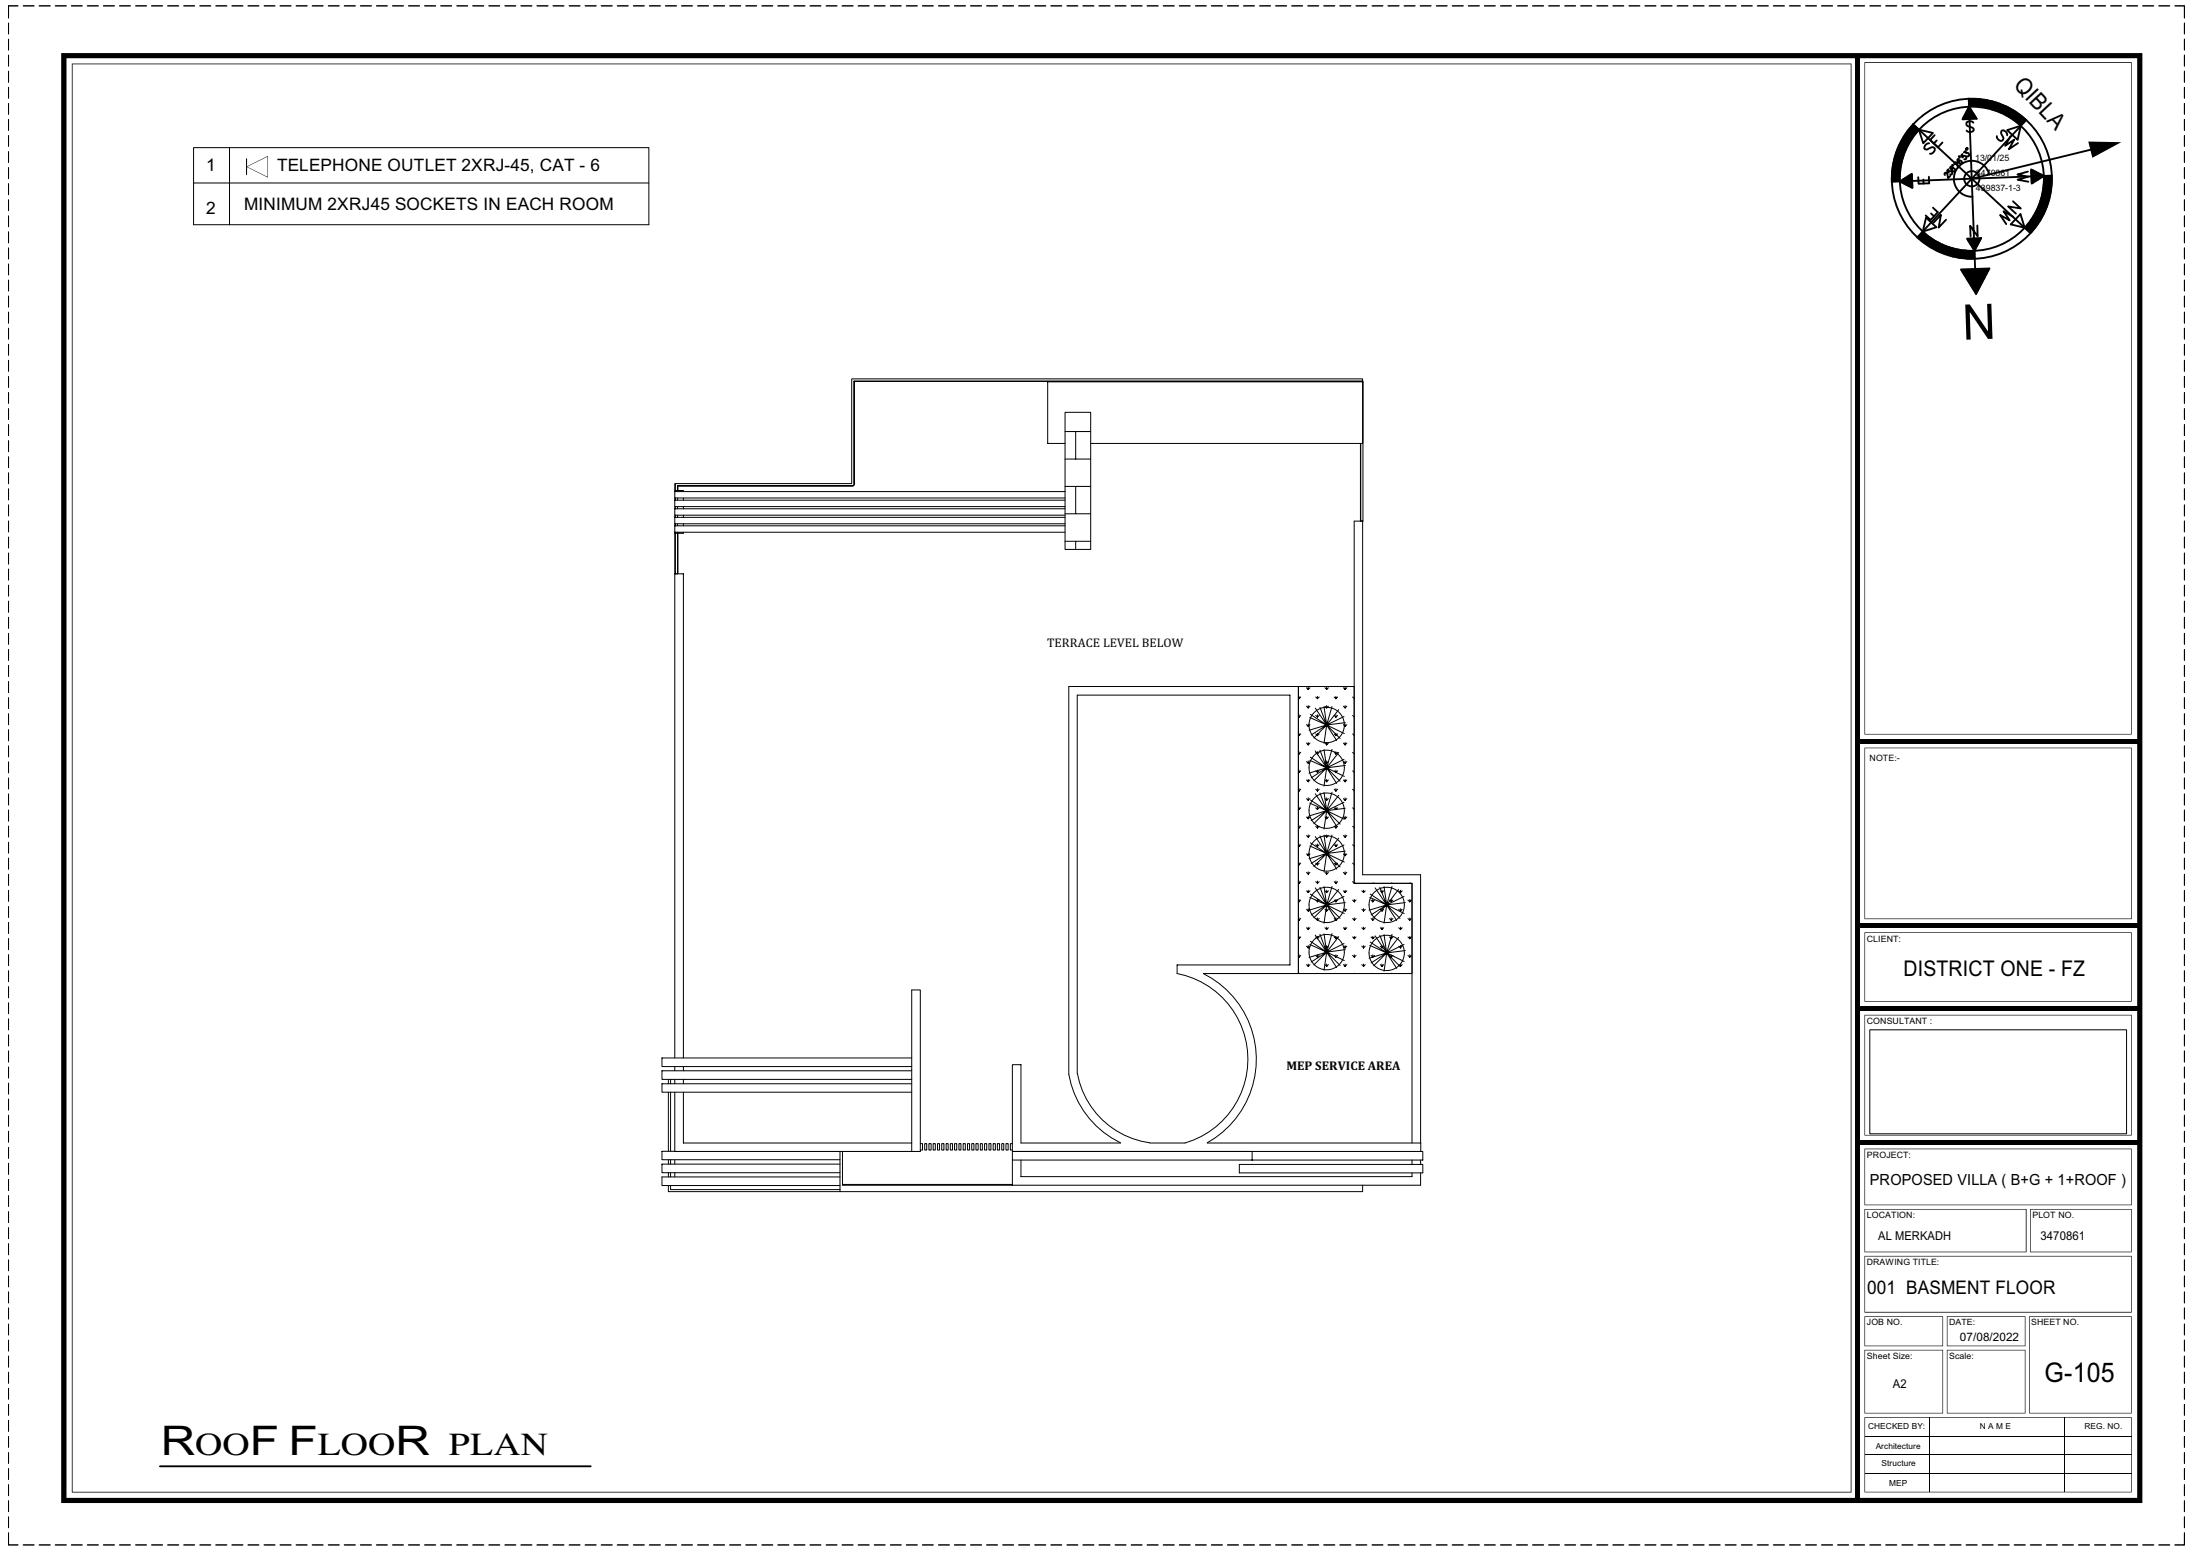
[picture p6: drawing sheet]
<svg xmlns="http://www.w3.org/2000/svg" width="297mm" height="210mm" viewBox="0 0 297 210" stroke-linecap="round" stroke-linejoin="round" font-family="sans-serif">
<defs><g id="words">
<text font-size="7.6" x="270.2" y="41.1" transform="rotate(178 270.2 41.1)">N</text>
<text font-size="4.4" x="21.8" y="197">ROOF FLOOR PLAN</text>
<text font-size="4.2" x="276.9" y="187.2">G-105</text>
<text font-size="3.6" x="272.6" y="11.6" transform="rotate(47 272.6 11.6)">QIBLA</text>
<text font-size="3.3" x="257.8" y="132.1">DISTRICT ONE - FZ</text>
<text font-size="2.9" x="252.9" y="175.2">001 BASMENT FLOOR</text>
<g font-size="2.7">
<text x="27.9" y="23.2" transform="rotate(-1 27.9 23.2)">1</text>
<text x="33.1" y="28.5">MINIMUM 2XRJ45 SOCKETS IN EACH ROOM</text>
</g>
<g font-size="2.6">
<text x="37.5" y="23.2">TELEPHONE OUTLET 2XRJ-45, CAT - 6</text>
<text x="27.9" y="29">2</text>
</g>
<text font-size="2.4" x="253.2" y="160.5">PROPOSED VILLA ( B+G + 1+ROOF )</text>
<g font-size="2">
<text x="141.8" y="87.5">TERRACE LEVEL BELOW</text>
<text x="174.2" y="144.9">MEP SERVICE AREA</text>
</g>
<g font-size="1.9">
<text x="254.4" y="167.8">AL MERKADH</text>
<text x="276.3" y="167.8">3470861</text>
<text x="256.4" y="187.9">A2</text>
</g>
<text font-size="1.8" x="265.4" y="181.6">07/08/2022</text>
<g font-size="1.4">
<text x="253.2" y="103">NOTE:-</text>
<text x="252.8" y="127.5">CLIENT:</text>
<text x="252.8" y="138.7">CONSULTANT :</text>
<text x="252.8" y="156.8">PROJECT:</text>
<text x="252.8" y="165">LOCATION:</text>
<text x="275.3" y="165">PLOT NO.</text>
<text x="252.8" y="171.3">DRAWING TITLE:</text>
<text x="252.8" y="179.5">JOB NO.</text>
<text x="275.1" y="179.4">SHEET NO.</text>
<text x="252.8" y="184">Sheet Size:</text>
<text x="264" y="184">Scale:</text>
</g>
<g font-size="1.3">
<text x="264" y="179.4">DATE:</text>
<text x="253" y="193.5">CHECKED BY:</text>
<text x="254" y="196.2">Architecture</text>
<text x="268.1" y="193.5">N A M E</text>
<text x="282.3" y="193.5">REG. NO.</text>
<text x="254.8" y="198.5">Structure</text>
<text x="255.9" y="201.1">MEP</text>
</g>
<g font-size="1.2">
<text x="267.5" y="21.7">13/01/25</text>
<text x="267.6" y="23.8">3470861</text>
<text x="267.6" y="25.8">439837-1-3</text>
</g>
</g></defs>
<g fill="none" stroke="#000" stroke-width=".14">
<path d="M26.2 20h61.7v10.4h-61.7zM31.1 20v10.4M26.2 24.8h61.7M33.4 21.5v2.2M115.7 51.6l-.1 14 .1-14h68.8h-68.9M144.2 55.8h3.5v18.6h-3.5zM144.2 58.4h3.5M145.7 58.4v3.8M184.5 51.6v.1M184.6 51.7l-.1 8.3zM91.4 66.6v.8h52.8M91.4 67.7v.9h52.8"/>
<path d="M91.4 68.9v.9h52.8M91.4 70.1v.8h52.8M91.4 71.2v.9h52.8M91.4 66.6h52.8M91.4 67.7h52.8M91.4 68.9h52.8M91.4 70.1h52.8M91.4 71.2h52.8M91.4 66.6v-.2h1.2v.2M91.4 67.4v.3M91.4 68.6v.3M91.4 69.8v.3"/>
<path d="M91.4 70.9v.3M91.4 72.2v71M91.4 77.7h1.2v65.5M91.5 65.5h-.1v.9M91.5 65.5h23.8v-14.2h69.2v.3h-68.9v14.2h-23.8M91.5 65.5v1.1M91.5 67.4v.3M91.5 68.6v.3M91.5 69.8v.3M91.5 70.9v.3M91.5 72.1v5.6M91.8 65.8h23.7h-23.7"/>
<path d="M91.8 65.8v.8M91.8 67.4v.3M91.8 68.6v.3M91.8 69.8v.3M91.8 70.9v.3M91.8 72.1v5.6M91.8 72.2v5.5M91.8 65.8v.6M92.6 72.1v.1h-1.2v-.1M92.6 67.4v.3M92.6 68.6v.3M92.6 69.8v.3"/>
<path d="M92.6 70.9v.3M144.2 60h-2.3v-8.3h42.7v18.9h-.3v-10.6M144.2 62.2h3.5M144.2 65.9h3.5M144.2 69.6h3.5M144.2 73.3h3.5M145.7 65.9v3.7M145.7 73.3v1.1M147.7 60h36.8M184.2 60v10.6M175.8 93h7.6v26.6h7.8v12.2h-15.4zM175.8 99.5l.1 .1"/>
<path d="M175.8 94.5l.1 .1M175.9 94.3v.3M175.9 96.8v.3M175.9 99.3v.3M176.2 94.4l-.3 .2M176.2 96.9l-.3 .2-.1-.1M176.2 99.4l-.3 .2M176.9 98.1l.3 .3M176.9 95.6l.3 .3M176.9 93.1l.3 .3M177.2 93v.4M177.2 95.5v.4"/>
<path d="M177.2 98v.4M177.4 93.1l-.2 .3M177.4 95.6l-.2 .3M177.4 98.1l-.2 .3M177.5 96.7l2.2 1.5-1.8 1.7M177.6 99.5l2.1-1.3 1.8 1.8M178.1 95.9l1.6 2.3-2.3-1.1M178.2 96.9l.2 .2 .3-.2M178.2 99.4l.2 .2M178.2 94.4l.2 .2M178.4 94.3v.3M178.4 96.8v.3"/>
<path d="M178.4 99.3v.3M178.7 94.4l-.3 .2M178.7 99.4l-.3 .2M178.8 95.8l.9 2.4 2.4 1.1M179.3 95.7l.4 2.5 2.3-1.2M179.4 98.1l.3 .3M179.4 95.6l.3 .3M179.4 93.1l.3 .3M179.7 93v.4M179.7 95.5v.4M179.7 98v.4M179.9 93.1l-.2 .3"/>
<path d="M179.9 95.6l-.2 .3M179.9 98.1l-.2 .3M180.4 95.7l-.7 2.5-.4 2.4M180.7 96.9l.2 .2 .3-.2M180.7 99.4l.2 .2M180.7 94.4l.2 .2M180.9 94.3v.3M180.9 96.8v.3M180.9 99.3v.3M181.2 94.4l-.3 .2M181.2 99.4l-.3 .2M181.3 96.1l-1.6 2.1-2.4 .7"/>
<path d="M181.9 98.1l.3 .3M181.9 95.6l.3 .3M181.9 93.1l.3 .3M182.2 93v.4M182.2 95.5v.4M182.2 98v.4M182.2 97.8l-2.5 .4 1.3 2.1M182.4 93.1l-.2 .3M182.4 95.6l-.2 .3M182.4 98.1l-.2 .3M183.2 99.4l.2 .2M183.2 96.9l.2 .2"/>
<path d="M183.2 94.4l.2 .2M175.8 119.5l.1 .1M175.8 117l.1 .1M175.8 114.5l.1 .1M175.8 112l.1 .1M175.8 109.5l.1 .1M175.8 107l.1 .1M175.9 101.8v.3M175.9 104.3v.3M175.9 106.8v.3M175.9 109.3v.3M175.9 111.8v.3"/>
<path d="M175.9 114.3v.3M175.9 116.8v.3M175.9 119.3v.3M176.2 101.9l-.3 .2-.1-.1M176.2 104.4l-.3 .2-.1-.1M176.2 106.9l-.3 .2M176.2 109.4l-.3 .2M176.2 111.9l-.3 .2M176.2 114.4l-.3 .2M176.2 116.9l-.3 .2M176.2 119.4l-.3 .2M176.9 103.1l.3 .2 .2-.2"/>
<path d="M176.9 105.6l.3 .2 .2-.2M176.9 118.1l.3 .3M176.9 115.6l.3 .3M176.9 113.1l.3 .3M176.9 110.6l.3 .3M176.9 108.1l.3 .3M176.9 100.6l.3 .2M177.2 100.5v.4M177.2 103v.4M177.2 105.5v.4M177.2 108v.4M177.2 110.5v.4"/>
<path d="M177.2 113v.4M177.2 115.5v.4M177.2 118v.4M177.4 100.6l-.2 .2M177.4 108.1l-.2 .3M177.4 110.6l-.2 .3M177.4 113.1l-.2 .3M177.4 115.6l-.2 .3M177.4 118.1l-.2 .3M177.5 102.5l2.2 1.5-1.8 1.7M177.5 108.3l2.2 1.5-1.8 1.7M177.5 114.1l2.2 1.5-1.8 1.7"/>
<path d="M177.6 105.3l2.1-1.3 1.8 1.8M177.6 111.1l2.1-1.3 1.8 1.8M177.6 116.9l2.1-1.3 1.8 1.8M178.1 101.7l1.6 2.3-2.3-1.1M178.1 107.5l1.6 2.3-2.3-1.1M178.1 113.3l1.6 2.3-2.3-1.1M178.2 101.9l.2 .2 .3-.2M178.2 104.4l.2 .2 .3-.2M178.2 119.4l.2 .2M178.2 116.9l.2 .2M178.2 114.4l.2 .2M178.2 111.9l.2 .2"/>
<path d="M178.2 109.4l.2 .2M178.2 106.9l.2 .2M178.4 101.8v.3M178.4 104.3v.3M178.4 106.8v.3M178.4 109.3v.3M178.4 111.8v.3M178.4 114.3v.3M178.4 116.8v.3M178.4 119.3v.3M178.7 106.9l-.3 .2M178.7 109.4l-.3 .2"/>
<path d="M178.7 111.9l-.3 .2M178.7 114.4l-.3 .2M178.7 116.9l-.3 .2M178.7 119.4l-.3 .2M178.8 101.6l.9 2.4 2.4 1.1M178.8 107.4l.9 2.4 2.4 1.1M178.8 113.2l.9 2.4 2.4 1.1M179.3 101.5l.4 2.5 2.3-1.2M179.3 107.3l.4 2.5 2.3-1.2M179.3 113.1l.4 2.5 2.3-1.2M179.4 103.1l.3 .2 .2-.2M179.4 105.6l.3 .2 .2-.2"/>
<path d="M179.4 118.1l.3 .3M179.4 115.6l.3 .3M179.4 113.1l.3 .3M179.4 110.6l.3 .3M179.4 108.1l.3 .3M179.4 100.6l.3 .2M179.7 100.5v.4M179.7 103v.4M179.7 105.5v.4M179.7 108v.4M179.7 110.5v.4M179.7 113v.4"/>
<path d="M179.7 115.5v.4M179.7 118v.4M179.9 100.6l-.2 .2M179.9 108.1l-.2 .3M179.9 110.6l-.2 .3M179.9 113.1l-.2 .3M179.9 115.6l-.2 .3M179.9 118.1l-.2 .3M180.4 101.5l-.7 2.5-.4 2.4M180.4 107.3l-.7 2.5-.4 2.4M180.4 113.1l-.7 2.5-.4 2.4M180.7 101.9l.2 .2 .3-.2"/>
<path d="M180.7 104.4l.2 .2 .3-.2M180.7 119.4l.2 .2M180.7 116.9l.2 .2M180.7 114.4l.2 .2M180.7 111.9l.2 .2M180.7 109.4l.2 .2M180.7 106.9l.2 .2M180.9 101.8v.3M180.9 104.3v.3M180.9 106.8v.3M180.9 109.3v.3M180.9 111.8v.3"/>
<path d="M180.9 114.3v.3M180.9 116.8v.3M180.9 119.3v.3M181.2 106.9l-.3 .2M181.2 109.4l-.3 .2M181.2 111.9l-.3 .2M181.2 114.4l-.3 .2M181.2 116.9l-.3 .2M181.2 119.4l-.3 .2M181.3 101.9l-1.6 2.1-2.4 .7M181.3 107.7l-1.6 2.1-2.4 .7M181.3 113.5l-1.6 2.1-2.4 .7"/>
<path d="M181.9 103.1l.3 .2 .2-.2M181.9 105.6l.3 .2 .2-.2M181.9 118.1l.3 .3M181.9 115.6l.3 .3M181.9 113.1l.3 .3M181.9 110.6l.3 .3M181.9 108.1l.3 .3M181.9 100.6l.3 .2M182.2 100.5v.4M182.2 103v.4M182.2 105.5v.4M182.2 108v.4"/>
<path d="M182.2 110.5v.4M182.2 113v.4M182.2 115.5v.4M182.2 118v.4M182.2 103.6l-2.5 .4 1.3 2.1M182.2 109.4l-2.5 .4 1.3 2.1M182.2 115.2l-2.5 .4 1.3 2.1M182.4 100.6l-.2 .2M182.4 108.1l-.2 .3M182.4 110.6l-.2 .3M182.4 113.1l-.2 .3M182.4 115.6l-.2 .3"/>
<path d="M182.4 118.1l-.2 .3M183.2 119.4l.2 .2M183.2 116.9l.2 .2M183.2 114.4l.2 .2M183.2 111.9l.2 .2M183.2 109.4l.2 .2M183.2 106.9l.2 .2M183.2 104.4l.2 .2M183.2 101.9l.2 .2M183.4 119.6v-49h1.1v47.8h7.9v36.4M183.4 119.6h7.8v35.2M183.4 119.6h.1"/>
<path d="M185.9 119.6h.1M188.4 119.6h.1M190.9 119.6h.1M163 131.8a13 13 0 0 1 .5 22.9M163 131.8h12.8v-38.8h-31.1v52.5a12.7 12.7 0 0 0 7.1 9.2M175.8 129.5l.1 .1M175.8 127l.1 .1M175.9 121.8v.3M175.9 124.3v.3M175.9 126.8v.3M175.9 129.3v.3M175.9 131.8h.1"/>
<path d="M176.2 121.9l-.3 .2-.1-.1M176.2 124.4l-.3 .2-.1-.1M176.2 126.9l-.3 .2M176.2 129.4l-.3 .2M176.9 123.1l.3 .2 .2-.2M176.9 125.6l.3 .2 .2-.2M176.9 130.6l.3 .2 .2-.2M176.9 128.1l.3 .2M176.9 120.6l.3 .3M177.2 120.5v.4M177.2 123v.4M177.2 125.5v.4"/>
<path d="M177.2 128v.4M177.2 130.5v.4M177.4 120.6l-.2 .3M177.4 128.1l-.2 .2M177.5 127.5l2.2 1.4-1.8 1.8M177.5 121.1l2.2 1.4-1.8 1.8M177.6 130.2l2.1-1.3 1.8 1.8M177.6 123.9l2.1-1.4 1.8 1.8M178.1 126.6l1.6 2.3-2.3-1M178.1 120.2l1.6 2.3-2.3-1M178.2 121.9l.2 .2 .3-.2M178.2 124.4l.2 .2 .3-.2"/>
<path d="M178.2 129.4l.2 .2M178.2 126.9l.2 .2M178.4 121.8v.3M178.4 124.3v.3M178.4 126.8v.3M178.4 129.3v.3M178.4 131.8h.1M178.7 126.9l-.3 .2M178.7 129.4l-.3 .2M178.8 126.5l.9 2.4 2.4 1.2M178.8 120.1l.9 2.4 2.4 1.2M179.3 126.4l.4 2.5 2.3-1.1"/>
<path d="M179.3 120l.4 2.5 2.3-1.1M179.4 123.1l.3 .2 .2-.2M179.4 125.6l.3 .2 .2-.2M179.4 130.6l.3 .2 .2-.2M179.4 128.1l.3 .2M179.4 120.6l.3 .3M179.7 120.5v.4M179.7 123v.4M179.7 125.5v.4M179.7 128v.4M179.7 130.5v.4M179.9 120.6l-.2 .3"/>
<path d="M179.9 128.1l-.2 .2M180.4 126.4l-.7 2.5-.4 2.5M180.4 120l-.7 2.5-.4 2.5M180.7 121.9l.2 .2 .3-.2M180.7 124.4l.2 .2 .3-.2M180.7 129.4l.2 .2M180.7 126.9l.2 .2M180.9 121.8v.3M180.9 124.3v.3M180.9 126.8v.3M180.9 129.3v.3M180.9 131.8h.1"/>
<path d="M181.2 126.9l-.3 .2M181.2 129.4l-.3 .2M181.3 126.8l-1.6 2.1-2.4 .7M181.3 120.4l-1.6 2.1-2.4 .7M181.9 123.1l.3 .2 .2-.2M181.9 125.6l.3 .2 .2-.2M181.9 130.6l.3 .2 .2-.2M181.9 128.1l.3 .2M181.9 120.6l.3 .3M182.2 120.5v.4M182.2 123v.4M182.2 125.5v.4"/>
<path d="M182.2 128v.4M182.2 130.5v.4M182.2 128.6l-2.5 .3 1.3 2.1M182.2 122.2l-2.5 .3 1.3 2.1M182.4 120.6l-.2 .3M182.4 128.1l-.2 .2M183.2 121.9l.2 .2 .3-.2M183.2 124.4l.2 .2 .3-.2M183.2 129.4l.2 .2M183.2 126.9l.2 .2M183.4 121.8v.3M183.4 124.3v.3"/>
<path d="M183.4 126.8v.3M183.4 129.3v.3M183.4 131.8h.1M183.7 126.9l-.3 .2M183.7 129.4l-.3 .2M184.4 123.1l.3 .2 .2-.2M184.4 125.6l.3 .2 .2-.2M184.4 130.6l.3 .2 .2-.2M184.4 128.1l.3 .2M184.4 120.6l.3 .3M184.7 120.5v.4M184.7 123v.4"/>
<path d="M184.7 125.5v.4M184.7 128v.4M184.7 130.5v.4M184.9 120.6l-.2 .3M184.9 128.1l-.2 .2M185.6 121.1l2.2 1.4-1.8 1.8M185.6 127.6l2.2 1.4-1.8 1.8M185.7 121.9l.2 .2 .3-.2M185.7 124.4l.2 .2 .3-.2M185.7 129.4l.2 .2M185.7 126.9l.2 .2M185.7 123.9l2.1-1.4 1.8 1.8"/>
<path d="M185.7 130.4l2.1-1.4 1.8 1.8M185.9 121.8v.3M185.9 124.3v.3M185.9 126.8v.3M185.9 129.3v.3M185.9 131.8h.1M186.2 126.9l-.3 .2M186.2 129.4l-.3 .2M186.2 120.2l1.6 2.3-2.3-1M186.2 126.7l1.6 2.3-2.3-1M186.9 120.1l.9 2.4 2.4 1.2M186.9 126.6l.9 2.4 2.4 1.2"/>
<path d="M186.9 123.1l.3 .2 .2-.2M186.9 125.6l.3 .2 .2-.2M186.9 130.6l.3 .2 .2-.2M186.9 128.1l.3 .2M186.9 120.6l.3 .3M187.2 120.5v.4M187.2 123v.4M187.2 125.5v.4M187.2 128v.4M187.2 130.5v.4M187.4 120.6l-.2 .3M187.4 128.1l-.2 .2"/>
<path d="M187.4 120l.4 2.5 2.4-1.1M187.4 126.5l.4 2.5 2.4-1.1M188.2 121.9l.2 .2 .2-.2M188.2 124.4l.2 .2 .2-.2M188.2 129.4l.2 .2M188.2 126.9l.2 .2M188.4 121.8v.3M188.4 124.3v.3M188.4 126.8v.3M188.4 129.3v.3M188.4 131.8h.1M188.5 120l-.7 2.5-.4 2.5"/>
<path d="M188.5 126.5l-.7 2.5-.4 2.5M188.6 126.9l-.2 .2M188.6 129.4l-.2 .2M189.4 120.4l-1.6 2.1-2.4 .7M189.4 126.9l-1.6 2.1-2.4 .7M189.4 123.1l.3 .2 .2-.2M189.4 125.6l.3 .2 .2-.2M189.4 130.6l.3 .2 .2-.2M189.4 128.1l.3 .2M189.4 120.6l.3 .3M189.7 120.5v.4M189.7 123v.4"/>
<path d="M189.7 125.5v.4M189.7 128v.4M189.7 130.5v.4M189.9 120.6l-.2 .3M189.9 128.1l-.2 .2M190.3 122.2l-2.5 .3 1.4 2.1M190.3 128.7l-2.5 .3 1.4 2.1M190.7 121.9l.2 .2 .2-.2M190.7 124.4l.2 .2 .2-.2M190.7 129.4l.2 .2M190.7 126.9l.2 .2M190.9 121.8v.3"/>
<path d="M190.9 124.3v.3M190.9 126.8v.3M190.9 129.3v.3M190.9 131.8h.1M191.1 126.9l-.2 .2M191.1 129.4l-.2 .2M253.2 139.4h34.8v14.1h-34.8zM90.5 146.1v.6M90.5 147.9v8M90.5 157v.6M90.5 158.8v.6M90.8 146.1v.6"/>
<path d="M90.8 147.9v8M90.8 157v.6M90.8 158.8v.6M91.4 147.9v8h33.2v-21.9h-1.1v21.9M91.4 144.4v.6M91.4 146.1v.6M91.4 157v.6M91.4 158.8v.6M91.4 155.9h-1.7v1.1h24.1M92.6 144.4v.6M92.6 146.1v.6M92.6 147.9v6.9h30.9"/>
<path d="M113.8 155.9v5.4h70.7v-.8M113.8 159.4h-24.1v1.1h24.1M113.8 157.6h-24.1v1.2h24.1M114.1 155.9v4.6h78.3v-1.7M123.5 143.2h-33.8v1.2h33.8M123.5 145h-33.8v1.1h33.8M123.5 146.7h-33.8v1.2h33.8M124.6 154.8h.3v.9h-.3M125.2 154.8h.3v.9h-.3zM125.8 154.8h.3v.9h-.3zM126.4 154.8h.3v.9h-.3zM127 154.8h.2v.9h-.2z"/>
<path d="M127.5 154.8h.3v.9h-.3zM128.1 154.8h.3v.9h-.3zM128.7 154.8h.3v.9h-.3zM129.3 154.8h.3v.9h-.3zM129.9 154.8h.2v.9h-.2zM130.4 154.8h.3v.9h-.3zM131 154.8h.3v.9h-.3zM131.6 154.8h.3v.9h-.3zM132.2 154.8h.3v.9h-.3zM132.8 154.8h.2v.9h-.2zM133.3 154.8h.3v.9h-.3zM133.9 154.8h.3v.9h-.3z"/>
<path d="M134.5 154.8h.3v.9h-.3zM135.1 154.8h.3v.9h-.3zM135.7 154.8h.2v.9h-.2zM136.2 154.8h.3v.9h-.3zM137.1 157.1v3.4M137.1 154.8h-.3v.9h.3M137.1 155.9h32.5v1.2h-32.5zM138.3 157.1v2.2h52.9v-.5M145.9 145.4v-51.3h28.8v36.6h-15.3v1.1a11.8 11.8 0 0 1 9.6 11.1 11.8 11.8 0 0 1-8.5 11.9M145.9 145.4a11.6 11.6 0 0 0 9.8 9.3M151.8 154.8h-13.5v-10.6h-1.2v11.7h55.3v-1.1h-28.9M155.7 154.8h4.8"/>
<path d="M167.8 157.7h24.9v1.1h-24.9zM191.2 157.1v.6M192.4 157.1v.6M192.4 155.9h.3v1.2h-23.1M90.5 160.5v.8h23.3M90.8 160.5v.6h23M114.1 160.4h23M252.6 197h36.1M252.6 199.5h36.1M252.6 194.4h36.1M261.3 191.9v10.1M279.5 191.9v10.1"/>
<circle cx="179.7" cy="98.2" r="2.39"/>
<circle cx="179.7" cy="115.6" r="2.39"/>
<circle cx="179.7" cy="104" r="2.39"/>
<circle cx="179.7" cy="109.8" r="2.39"/>
<circle cx="179.7" cy="122.5" r="2.39"/>
<circle cx="179.7" cy="128.9" r="2.39"/>
<circle cx="187.8" cy="129" r="2.39"/>
<circle cx="187.8" cy="122.5" r="2.39"/>
</g>
<g fill="#000">
<path d="M282.8 19.2l4.5 .1-3.9 2.1z"/>
<path d="M9.7 8.6h241.1v193.5h-241.1v-193.5l.1 .1v193.3h240.8v-193.3h-240.8z" fill-rule="evenodd"/>
<path d="M252.5 8.4h36.2l-.1 .1h-36v90.9h36v-90.9l.1-.1v91.1h-36.2z" fill-rule="evenodd"/>
<path d="M251.6 7.5h38l-.1 .1h-37.8v92.7h37.8v-92.7l.1-.1v92.9h-38z" fill-rule="evenodd"/>
<path d="M33.3 22.6l3-1.5v3l-.1-2.9-2.7 1.4 2.8 1.5z" fill-rule="evenodd"/>
<path d="M91.8 65.8v.6z" fill-rule="evenodd"/>
<path d="M251.6 100.1h38v.5h-38z" fill-rule="evenodd"/>
<path d="M252.5 101.2h36.2l-.1 .1h-36v23.1h36v-23.1l.1-.1v23.2h-36.2z" fill-rule="evenodd"/>
<path d="M251.6 125h38v.6h-38z" fill-rule="evenodd"/>
<path d="M251.6 136.2h38v.6h-38z" fill-rule="evenodd"/>
<path d="M252.5 126.2h36.2v9.4h-36.2l.1-.1h36v-9.2h-36v9.2l-.1 .1z" fill-rule="evenodd"/>
<path d="M252.5 137.4h36.2l-.1 .1h-36v16.2h36v-16.2l.1-.1v16.3h-36.2z" fill-rule="evenodd"/>
<path d="M251.6 154.3h38v.6h-38z" fill-rule="evenodd"/>
<path d="M252.5 155.5h36.2l-.1 .1h-36v7.5h36v-7.5l.1-.1v7.7h-36.2z" fill-rule="evenodd"/>
<path d="M252.5 178.2h10.7l-.1 .1h-10.5v3.9h10.5v-3.9l.1-.1v4.1h-10.7z" fill-rule="evenodd"/>
<path d="M263.7 178.2h10.6v4.1h-10.6v-4.1v.1v3.9h10.5v-3.9h-10.5z" fill-rule="evenodd"/>
<path d="M252.5 163.7h22l-.1 .1h-21.8v5.7h21.8v-5.7l.1-.1v5.9h-22z" fill-rule="evenodd"/>
<path d="M274.8 178.2h13.9v13.2h-13.9v-13.2l.1 .1v13h13.7v-13h-13.7z" fill-rule="evenodd"/>
<path d="M274.9 163.7h13.8v5.9h-13.8v-5.9l.1 .1v5.7h13.6v-5.7h-13.6z" fill-rule="evenodd"/>
<path d="M252.5 170h36.2l-.1 .1h-36v7.5h36v-7.5l.1-.1v7.7h-36.2z" fill-rule="evenodd"/>
<path d="M252.5 191.9h36.2v10.2h-36.2v-10.2l.1 .1v10h36v-10h-36z" fill-rule="evenodd"/>
<path d="M252.5 182.8h10.7h-.1h-10.5v8.5h10.5v-8.5h.1v8.6h-10.7z" fill-rule="evenodd"/>
<path d="M263.7 182.8h10.6v8.6h-10.6v-8.6v8.5h10.5v-8.5h-10.5z" fill-rule="evenodd"/>
<path d="M251.3 7.5h.6v195.5h-.6z" fill-rule="evenodd"/>
<path d="M8.3 7.2h281.8v196.3l-.7-.7v-194.9h-280.4v194.9h280.4l.7 .7h-281.8z" fill-rule="evenodd"/>
</g>
<g fill="none" stroke="#000" stroke-width=".25">
<path d="M8.6 7.5v195.7zM251.6 7.5v195.5M258.3 19.9l-1.3 .1M258.3 19.8h-1.2M258.4 19.6h-1.2M258.5 19.4h-1.2M258.6 19.2l-1.2 .1M258.8 19l-1.3 .1M258.9 18.8l-1.3 .1M259 18.6l-1.3 .1M259.1 16.8l15.9 14.8M259.1 18.5h-1.3"/>
<path d="M259.3 18.3h-1.4M259.3 17h-.4M259.4 18.1l-1.4 .1M259.5 17.2h-.7M259.6 17.9l-1.4 .1M259.7 17.3l-1.1 .1M259.7 17.7l-1.4 .1M259.9 17.5l-1.5 .1M259.9 17.6l1.9 .4-1.3 1.4zM261.3 19.4a.54 .54 0 0 0-.6 .2 .54 .54 0 0 0 0 .6h.3l.5-.2a.35 .35 0 0 1 .4 0 .35 .35 0 0 1 .1 .3 .64 .64 0 0 1-.6 .5M262 18.3l-.6 .7 1.1 .9 .6-.6M262.3 19l-.4 .4"/>
<path d="M266.6 14.6h.2M266.6 13.3l1 26.5M266.7 14.4l1 1.7-1.9 .1zM266.9 14.7h-.4M267 14.9h-.6M267.1 15.1h-.8M267.2 15.3h-1M267.3 16.6a.53 .53 0 0 0-.6-.2 .53 .53 0 0 0-.4 .5l.2 .1 .7 .3 .1 .3a.67 .67 0 0 1-1 .1M267.3 15.4l-1.2 .1M267.4 15.6l-1.4 .1M267.5 15.8h-1.6M267.6 16h-1.8"/>
<path d="M268.2 13.4l-1.6 .1M269.2 13.6l-2.6 .1M269.8 13.7l-3.2 .1M270.4 13.9l-3.8 .1M270.8 14l-4.1 .2M271.3 14.2l-4.6 .2M271.6 14.4l-3.4 .1M271.8 17.6l1.9-.6-.4 1.9zM271.8 18.3a.53 .53 0 0 0-.2-.5 .53 .53 0 0 0-.6 0v.2l.3 .5a.35 .35 0 0 1 0 .4 .35 .35 0 0 1-.4 .2 .64 .64 0 0 1-.5-.7M272 14.5l-2.9 .1M272.3 18.4l-.7 1.3 1.2-.8-.7 1.3 1.2-.8M272.3 14.7l-2.6 .1"/>
<path d="M272.6 14.9l-2.4 .1M272.9 15l-2.2 .1M273.1 15.2l-2.1 .1M273.4 15.4l-2 .1M273.6 15.6h-1.9M273.7 17h.1M273.8 15.7l-1.8 .1M273.9 16.8h-.4M274 15.9l-1.7 .1M274.1 16.6l-.8 .1M274.2 16.4l-1.2 .1M274.2 16.1h-1.6"/>
<path d="M274.4 16.2l-1.6 .1M274.4 16.2l-14.7 15.9M257.3 24.3l-1.1 .1M257.3 24.1l-1.1 .1M257.3 24.6l1.6-1.1 .1 2zM257.3 24.5h-1.1M257.3 23.9l-1.1 .1M257.3 23.8h-1.1M257.3 23.6h-1.1M257.3 23.4l-1.1 .1M257.3 23.2l-1.1 .1M257.4 23.1h-1.1"/>
<path d="M257.4 22.9h-1.1M257.4 22.7h-1.1M257.4 22.5l-1.1 .1M257.5 22.3l-1.1 .1M257.5 22.2h-1.1M257.5 22h-1.1M257.6 21.8h-1.1M257.6 21.6h-1.1M257.7 21.4l-1.1 .1M257.7 21.2l-1.1 .1M257.8 21.1h-1.1M257.9 20.9h-1.2"/>
<path d="M257.9 20.7h-1.1M258 20.5h-1.2M258.1 20.3l-1.2 .1M258.2 20.1l-1.2 .1M258.6 23.7h.3M258.8 25.3h.2M258.9 24.1h-.9M258.9 23.9h-.6M259 24.6l-1.5 .1M259 24.4l-1.6 .1M259 24.2l-1.3 .1M259 25.2h-.5"/>
<path d="M259 25h-.9M259 24.8h-1.2M260.3 31.4h.2M260.5 24.3v.6M260.7 31.6h-.6M260.8 29.5l1.4 1.3-1.8 .6zM260.9 31.8h-.9M261.1 32h-1.3M261.2 23.9l.1 .9-1.5 .1v-.9M261.4 32.1l-1.7 .1M261.5 28.9l.4 .4M261.6 32.3l-1.7 .1"/>
<path d="M261.8 28.1l.6 .6-.9 1.1-.7-.6M261.9 32.5h-1.8M262.1 32.6l-1.8 .1M262.5 32.8l-1.9 .1M262.8 33l-2 .1M263.1 33.1l-2.1 .1M263.4 23.7l-.1-.1a.2 .2 0 0 1 .3-.2 .2 .2 0 0 1 .1 .3l.1 .4 .3-.3M263.6 29.7l-1 1.1 .3-1.7-1 1.1M263.6 33.3l-2.3 .1M263.9 22.9l-.2 .2 .2 .3a.24 .24 0 0 1 .4-.2 .24 .24 0 0 1-.1 .4h-.1M264 33.5l-2.4 .1M264.2 22.6l-.1 .1 .2 .2a.27 .27 0 0 1 .3-.1 .27 .27 0 0 1 .1 .4h-.1l-.2-.1v-.4v-.1z"/>
<path d="M264.6 33.6l-2.7 .1M264.7 22.3v-.3h.2l.3 .7 .2-.3M265.2 33.8l-3 .1M265.3 21.5l-.2 .1a.46 .46 0 0 0 .6 .5 .23 .23 0 0 0-.1-.3 .23 .23 0 0 0-.3 .1l.1 .2M265.3 21.2l.1 .1M265.6 36.5l3.8-.1-1.8 3.4zM265.8 20.9l-.2 .2 .2 .2a.23 .23 0 0 1 .3-.2 .23 .23 0 0 1 .2 .2 .23 .23 0 0 1-.2 .3h-.1M266 20.6l.2-.2 .1 .4a.23 .23 0 0 1 .4 0 .23 .23 0 0 1-.3 .3M266.3 20.1l.1 .2M266.3 33.9l-3.7 .2M266.4 32.3l1.9-.1-.9 1.7zM266.4 20l.1 .2"/>
<path d="M267.3 33.7h.2M267.4 34.1l-4.5 .1M267.4 34.3l-4 .1M267.4 34.4l-3.5 .2M267.4 34.6l-3 .1M267.5 33.9h-.1M267.5 34.8l-2.3 .1M267.5 35h-1.2M267.5 39.5h.3M267.6 33.5h-.4M267.7 39.7h-.1M267.7 33.3h-.7"/>
<path d="M267.8 30.5v1.5l-1-1.4 .1 1.4M267.8 33.2h-.9M267.9 39.3h-.6M267.9 33h-1.1M268 39.1h-.8M268 32.8h-1.3M268.1 38.9l-1 .1M268.1 32.6h-1.5M268.2 38.7l-1.2 .1M268.2 32.4l-1.7 .1M268.3 38.6h-1.4M268.4 38.4h-1.6"/>
<path d="M268.5 38.2l-1.8 .1M268.6 38l-2 .1M268.7 37.8l-2.2 .1M268.8 37.6l-2.4 .1M268.8 37.5h-2.6M269 37.3l-2.9 .1M269 37.1l-3 .1M269.1 36.9l-3.2 .1M269.2 36.7l-3.4 .1M269.3 36.5l-3.6 .2M269.4 23.6a2.43 2.43 0 0 0-2.8-1.8 2.43 2.43 0 0 0-2 2.7 2.43 2.43 0 0 0 2.5 2.1M272.6 27.3l1.1 .9-1.7-.2 1 .9"/>
<path d="M272.6 29.3l-1.3-.7 .9 1.2-1.3-.7 .8 1.2M273.6 29l.6 1.8-1.9-.4zM274.6 23.2l-1.4 .4 1.5 .3-1.4 .4 1.4 .3M275.1 22.9l1.7 .9-1.6 1.1zM275.1 31.4h-.2M275.3 31.2l-.6 .1M275.4 24.7h-.2M275.4 23.1h-.3M275.5 31l-1 .1M275.6 30.9h-1.3M275.7 24.5h-.6M275.7 30.7h-1.4"/>
<path d="M275.7 23.3h-.6M275.9 30.5l-1.4 .1M276 24.3l-.9 .1M276 30.3l-1.4 .1M276 23.4l-.9 .1M276.1 30.1l-1.3 .1M276.2 29.9l-1.3 .1M276.3 24.1l-1.2 .1M276.4 29.7l-1.4 .1M276.4 23.6l-1.3 .1M276.5 29.6h-1.3M276.6 29.4h-1.3"/>
<path d="M276.6 23.9l-1.5 .1M276.7 29.2h-1.3M276.7 23.8h-1.6M276.8 29l-1.3 .1M276.8 28.8l-1.2 .1M276.9 28.6l-1.2 .1M277 28.5h-1.2M277.1 28.3h-1.2M277.2 28.1h-1.2M277.2 27.9l-1.2 .1M277.3 27.7l-1.2 .1M277.4 27.5l-1.2 .1"/>
<path d="M277.4 27.4h-1.1M277.5 27.2h-1.2M277.5 27h-1.1M277.6 26.8h-1.2M277.6 26.6l-1.1 .1M277.7 26.4l-1.2 .1M277.7 26.3h-1.1M277.7 26.1h-1.1M277.8 25.9h-1.2M277.8 25.7h-1.1M277.8 25.5l-1.1 .1M277.8 25.3l-1.1 .1"/>
<path d="M277.8 25.2h-1.1M277.9 25h-1.1M277.9 24.8h-1.1M277.9 23.8l-21.7 .8M277.9 24.6l-1.1 .1M277.9 24.4l-1.1 .1M277.9 24.3h-1.1M277.9 24.1h-1.1M277.9 23.9h-1.1M284.2 20l-17.2 4.2M21.7 198.5h58.3"/>
<circle cx="264.5" cy="22.4" r=".05"/>
<circle cx="267" cy="24.2" r="10.8"/>
<circle cx="267" cy="24.2" r="9.8"/>
<circle cx="267" cy="24.2" r="1.04"/>
</g>
<g fill="none" stroke="#000" stroke-width=".19">
<path d="M1.1 3.1v1.5M1.1 5.3v1.5M1.1 7.5v1.4M1.1 9.7v1.4M1.1 11.8v1.5M1.1 14v1.5M1.1 16.2v1.4M1.1 18.4v1.4M2.4 .8h-1.3v1.6M3.2 .8h1.4M5.3 .8h1.5M7.5 .8h1.5"/>
<path d="M9.7 .8h1.4M11.8 .8h1.5M14 .8h1.5M16.2 .8h1.4M18.4 .8h1.4M20.5 .8h1.5M22.7 .8h1.5M24.9 .8h1.4M27.1 .8h1.4M29.2 .8h1.5M31.4 .8h1.5M33.6 .8h1.4"/>
<path d="M35.8 .8h1.4M37.9 .8h1.5M40.1 .8h1.5M42.3 .8h1.4M44.5 .8h1.4M46.6 .8h1.5M48.8 .8h1.5M51 .8h1.4M53.2 .8h1.4M55.3 .8h1.5M57.5 .8h1.5M59.7 .8h1.4"/>
<path d="M61.9 .8h1.4M64 .8h1.5M66.2 .8h1.5M68.4 .8h1.4M70.6 .8h1.4M72.7 .8h1.5M74.9 .8h1.5M77.1 .8h1.4M79.3 .8h1.4M81.4 .8h1.5M83.6 .8h1.5M85.8 .8h1.4"/>
<path d="M88 .8h1.4M90.1 .8h1.5M92.3 .8h1.5M94.5 .8h1.4M96.7 .8h1.4M98.8 .8h1.5M101 .8h1.5M103.2 .8h1.4M105.4 .8h1.4M107.5 .8h1.5M109.7 .8h1.5M111.9 .8h1.4"/>
<path d="M114.1 .8h1.4M116.2 .8h1.5M118.4 .8h1.5M120.6 .8h1.4M122.8 .8h1.4M124.9 .8h1.5M127.1 .8h1.5M129.3 .8h1.4M131.5 .8h1.4M133.6 .8h1.5M135.8 .8h1.5M138 .8h1.4"/>
<path d="M140.2 .8h1.4M142.3 .8h1.5M144.5 .8h1.5M146.7 .8h1.4M148.9 .8h1.4M151 .8h1.5M153.2 .8h1.5M155.4 .8h1.4M157.6 .8h1.4M159.7 .8h1.5M161.9 .8h1.5M164.1 .8h1.4"/>
<path d="M166.3 .8h1.4M168.4 .8h1.5M170.6 .8h1.5M172.8 .8h1.4M175 .8h1.4M177.1 .8h1.5M179.3 .8h1.5M181.5 .8h1.4M183.7 .8h1.4M185.8 .8h1.5M188 .8h1.5M190.2 .8h1.4"/>
<path d="M192.4 .8h1.4M194.5 .8h1.5M196.7 .8h1.5M198.9 .8h1.4M201.1 .8h1.4M203.2 .8h1.5M205.4 .8h1.5M207.6 .8h1.4M209.8 .8h1.4M211.9 .8h1.5M214.1 .8h1.5M216.3 .8h1.4"/>
<path d="M218.5 .8h1.4M220.6 .8h1.5M222.8 .8h1.5M225 .8h1.4M227.2 .8h1.4M229.3 .8h1.5M231.5 .8h1.4M233.7 .8h1.4M235.8 .8h1.5M238 .8h1.5M240.2 .8h1.4M242.4 .8h1.4"/>
<path d="M244.5 .8h1.5M246.7 .8h1.5M248.9 .8h1.4M251.1 .8h1.4M253.2 .8h1.5M255.4 .8h1.5M257.6 .8h1.4M259.8 .8h1.4M261.9 .8h1.5M264.1 .8h1.5M266.3 .8h1.4M268.5 .8h1.4"/>
<path d="M270.6 .8h1.5M272.8 .8h1.5M275 .8h1.4M277.2 .8h1.4M279.3 .8h1.5M281.5 .8h1.5M283.7 .8h1.4M285.9 .8h1.4M288 .8h1.5M290.2 .8h1.5M292.4 .8h1.4M294.6 .8h1.3v1.6"/>
<path d="M295.9 3.1v1.5M295.9 5.3v1.5M295.9 7.5v1.4M295.9 9.7v1.4M295.9 11.8v1.5M295.9 14v1.5M295.9 16.2v1.4M295.9 18.4v1.4M1.1 20.5v1.5M1.1 22.7v1.5M1.1 24.9v1.4M1.1 27.1v1.4"/>
<path d="M1.1 29.2v1.5M1.1 31.4v1.5M1.1 33.6v1.4M1.1 35.8v1.4M1.1 37.9v1.5M295.9 20.5v1.5M295.9 22.7v1.5M295.9 24.9v1.4M295.9 27.1v1.4M295.9 29.2v1.5M295.9 31.4v1.5M295.9 33.6v1.4"/>
<path d="M295.9 35.8v1.4M295.9 37.9v1.5M1.1 40.1v1.5M1.1 42.3v1.4M1.1 44.5v1.4M1.1 46.6v1.5M1.1 48.8v1.5M1.1 51v1.4M1.1 53.2v1.4M1.1 55.3v1.5M1.1 57.5v1.5M1.1 59.7v1.4"/>
<path d="M295.9 40.1v1.5M295.9 42.3v1.4M295.9 44.5v1.4M295.9 46.6v1.5M295.9 48.8v1.5M295.9 51v1.4M295.9 53.2v1.4M295.9 55.3v1.5M295.9 57.5v1.5M295.9 59.7v1.4M1.1 61.9v1.4M1.1 64v1.5"/>
<path d="M1.1 66.2v1.5M1.1 68.4v1.4M1.1 70.6v1.4M1.1 72.7v1.5M1.1 74.9v1.5M1.1 77.1v1.4M1.1 79.3v1.4M295.9 61.9v1.4M295.9 64v1.5M295.9 66.2v1.5M295.9 68.4v1.4M295.9 70.6v1.4"/>
<path d="M295.9 72.7v1.5M295.9 74.9v1.5M295.9 77.1v1.4M295.9 79.3v1.4M1.1 81.4v1.5M1.1 83.6v1.5M1.1 85.8v1.4M1.1 88v1.4M1.1 90.1v1.5M1.1 92.3v1.5M1.1 94.5v1.4M1.1 96.7v1.4"/>
<path d="M1.1 98.8v1.5M295.9 81.4v1.5M295.9 83.6v1.5M295.9 85.8v1.4M295.9 88v1.4M295.9 90.1v1.5M295.9 92.3v1.5M295.9 94.5v1.4M295.9 96.7v1.4M295.9 98.8v1.5M1.1 101v1.5M1.1 103.2v1.4"/>
<path d="M1.1 105.4v1.4M1.1 107.5v1.5M1.1 109.7v1.5M1.1 111.9v1.4M1.1 114.1v1.4M1.1 116.2v1.5M1.1 118.4v1.5M295.9 101v1.5M295.9 103.2v1.4M295.9 105.4v1.4M295.9 107.5v1.5M295.9 109.7v1.5"/>
<path d="M295.9 111.9v1.4M295.9 114.1v1.4M295.9 116.2v1.5M295.9 118.4v1.5M1.1 120.6v1.4M1.1 122.8v1.4M1.1 124.9v1.5M1.1 127.1v1.5M1.1 129.3v1.4M1.1 131.5v1.4M1.1 133.6v1.5M1.1 135.8v1.4"/>
<path d="M1.1 138v1.4M295.9 120.6v1.4M295.9 122.8v1.4M295.9 124.9v1.5M295.9 127.1v1.5M295.9 129.3v1.4M295.9 131.5v1.4M295.9 133.6v1.5M295.9 135.8v1.4M295.9 138v1.4M1.1 140.1v1.5M1.1 142.3v1.5"/>
<path d="M1.1 144.5v1.4M1.1 146.7v1.4M1.1 148.8v1.5M1.1 151v1.5M1.1 153.2v1.4M1.1 155.4v1.4M1.1 157.5v1.5M1.1 159.7v1.5M295.9 140.1v1.5M295.9 142.3v1.5M295.9 144.5v1.4M295.9 146.7v1.4"/>
<path d="M295.9 148.8v1.5M295.9 151v1.5M295.9 153.2v1.4M295.9 155.4v1.4M295.9 157.5v1.5M295.9 159.7v1.5M1.1 161.9v1.4M1.1 164.1v1.4M1.1 166.2v1.5M1.1 168.4v1.5M1.1 170.6v1.4M1.1 172.8v1.4"/>
<path d="M1.1 174.9v1.5M1.1 177.1v1.5M1.1 179.3v1.4M295.9 161.9v1.4M295.9 164.1v1.4M295.9 166.2v1.5M295.9 168.4v1.5M295.9 170.6v1.4M295.9 172.8v1.4M295.9 174.9v1.5M295.9 177.1v1.5M295.9 179.3v1.4"/>
<path d="M1.1 181.5v1.4M1.1 183.6v1.5M1.1 185.8v1.5M1.1 188v1.4M1.1 190.2v1.4M1.1 192.3v1.5M1.1 194.5v1.5M1.1 196.7v1.4M1.1 198.9v1.4M295.9 181.5v1.4M295.9 183.6v1.5M295.9 185.8v1.5"/>
<path d="M295.9 188v1.4M295.9 190.2v1.4M295.9 192.3v1.5M295.9 194.5v1.5M295.9 196.7v1.4M295.9 198.9v1.4M1.1 207.5v1.7h1.3M1.1 201v1.5M1.1 203.2v1.4M1.1 205.4v1.4M3.2 209.2h1.4M5.3 209.2h1.5"/>
<path d="M7.5 209.2h1.5M9.7 209.2h1.4M11.8 209.2h1.5M14 209.2h1.5M16.2 209.2h1.4M18.4 209.2h1.4M20.5 209.2h1.5M22.7 209.2h1.5M24.9 209.2h1.4M27.1 209.2h1.4M29.2 209.2h1.5M31.4 209.2h1.5"/>
<path d="M33.6 209.2h1.4M35.8 209.2h1.4M37.9 209.2h1.5M40.1 209.2h1.5M42.3 209.2h1.4M44.5 209.2h1.4M46.6 209.2h1.5M48.8 209.2h1.5M51 209.2h1.4M53.2 209.2h1.4M55.3 209.2h1.5M57.5 209.2h1.5"/>
<path d="M59.7 209.2h1.4M61.9 209.2h1.4M64 209.2h1.5M66.2 209.2h1.5M68.4 209.2h1.4M70.6 209.2h1.4M72.7 209.2h1.5M74.9 209.2h1.5M77.1 209.2h1.4M79.3 209.2h1.4M81.4 209.2h1.5M83.6 209.2h1.5"/>
<path d="M85.8 209.2h1.4M88 209.2h1.4M90.1 209.2h1.5M92.3 209.2h1.5M94.5 209.2h1.4M96.7 209.2h1.4M98.8 209.2h1.5M101 209.2h1.5M103.2 209.2h1.4M105.4 209.2h1.4M107.5 209.2h1.5M109.7 209.2h1.5"/>
<path d="M111.9 209.2h1.4M114.1 209.2h1.4M116.2 209.2h1.5M118.4 209.2h1.5M120.6 209.2h1.4M122.8 209.2h1.4M124.9 209.2h1.5M127.1 209.2h1.5M129.3 209.2h1.4M131.5 209.2h1.4M133.6 209.2h1.5M135.8 209.2h1.5"/>
<path d="M138 209.2h1.4M140.2 209.2h1.4M142.3 209.2h1.5M144.5 209.2h1.5M146.7 209.2h1.4M148.9 209.2h1.4M151 209.2h1.5M153.2 209.2h1.5M155.4 209.2h1.4M157.6 209.2h1.4M159.7 209.2h1.5M161.9 209.2h1.5"/>
<path d="M164.1 209.2h1.4M166.3 209.2h1.4M168.4 209.2h1.5M170.6 209.2h1.5M172.8 209.2h1.4M175 209.2h1.4M177.1 209.2h1.5M179.3 209.2h1.5M181.5 209.2h1.4M183.7 209.2h1.4M185.8 209.2h1.5M188 209.2h1.5"/>
<path d="M190.2 209.2h1.4M192.4 209.2h1.4M194.5 209.2h1.5M196.7 209.2h1.5M198.9 209.2h1.4M201.1 209.2h1.4M203.2 209.2h1.5M205.4 209.2h1.5M207.6 209.2h1.4M209.8 209.2h1.4M211.9 209.2h1.5M214.1 209.2h1.5"/>
<path d="M216.3 209.2h1.4M218.5 209.2h1.4M220.6 209.2h1.5M222.8 209.2h1.5M225 209.2h1.4M227.2 209.2h1.4M229.3 209.2h1.5M231.5 209.2h1.4M233.7 209.2h1.4M235.8 209.2h1.5M238 209.2h1.5M240.2 209.2h1.4"/>
<path d="M242.4 209.2h1.4M244.5 209.2h1.5M246.7 209.2h1.5M248.9 209.2h1.4M251.1 209.2h1.4M253.2 209.2h1.5M255.4 209.2h1.5M257.6 209.2h1.4M259.8 209.2h1.4M261.9 209.2h1.5M264.1 209.2h1.5M266.3 209.2h1.4"/>
<path d="M268.5 209.2h1.4M270.6 209.2h1.5M272.8 209.2h1.5M275 209.2h1.4M277.2 209.2h1.4M279.3 209.2h1.5M281.5 209.2h1.5M283.7 209.2h1.4M285.9 209.2h1.4M288 209.2h1.5M290.2 209.2h1.5M292.4 209.2h1.4"/>
<path d="M295.9 207.5v1.7h-1.3M295.9 201v1.5M295.9 203.2v1.4M295.9 205.4v1.4"/>
</g>
<use href="#words"/>
</svg>
